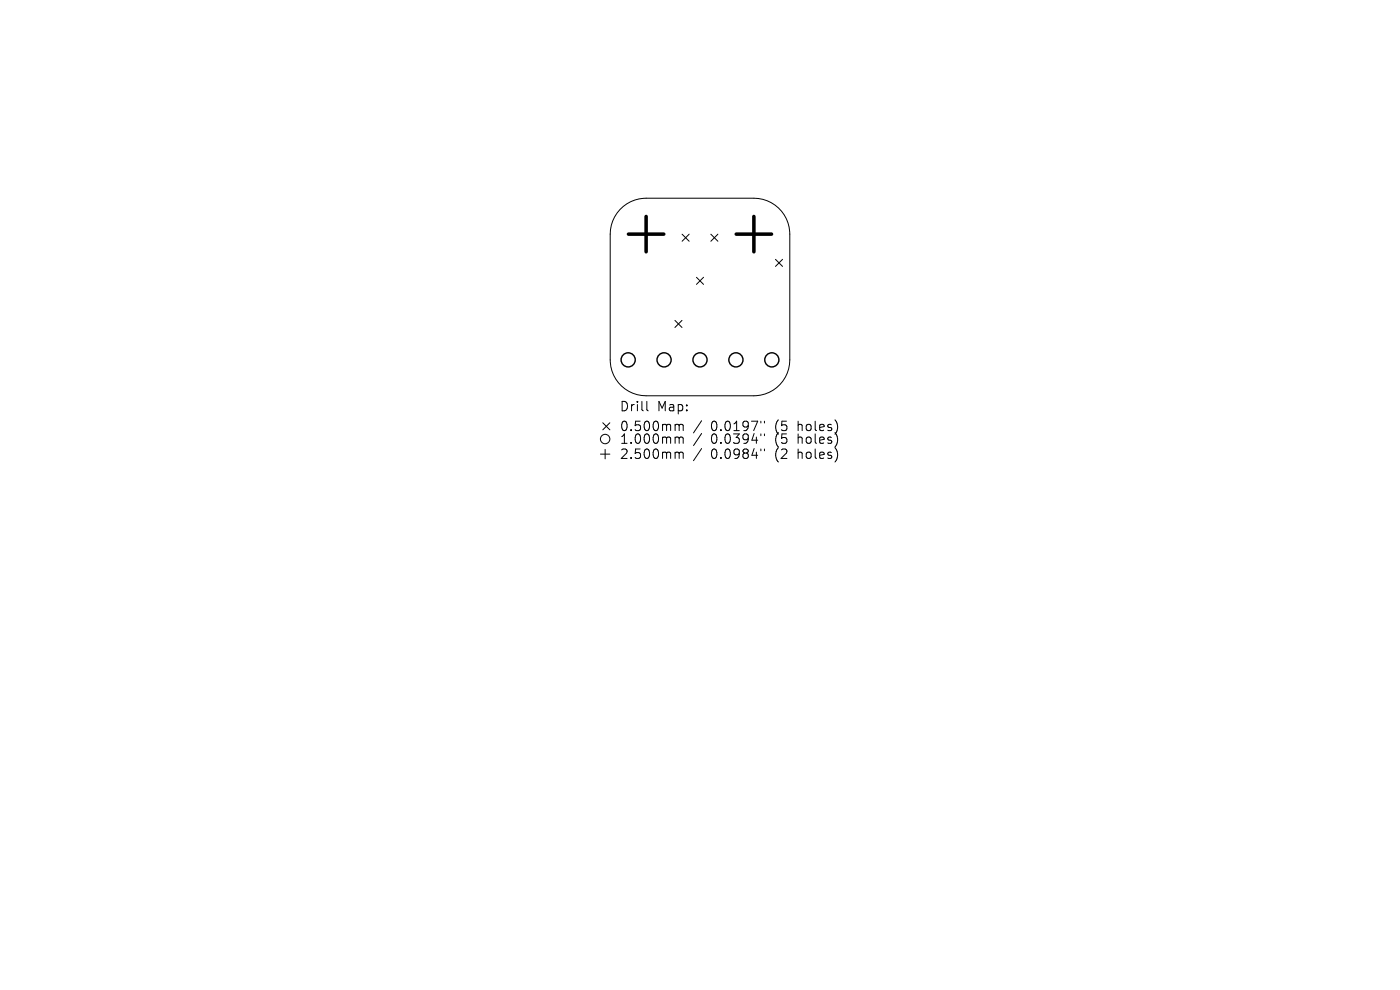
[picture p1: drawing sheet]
<svg xmlns="http://www.w3.org/2000/svg" width="297mm" height="210mm" viewBox="0 0 297 210" stroke-linecap="round" stroke-linejoin="round" font-family="sans-serif">
<defs><g id="words">
<g font-size="2.8">
<text x="131.4" y="87.5">Drill</text>
<text x="139.4" y="87.5">Map:</text>
<text x="131.4" y="91.7">0.500mm</text>
<text x="131.4" y="94.4">1.000mm</text>
<text x="150.8" y="91.7">0.0197&quot;</text>
<text x="150.8" y="94.4">0.0394&quot;</text>
<text x="164.5" y="91.7">(5</text>
<text x="164.5" y="94.4">(5</text>
<text x="169.5" y="91.7">holes)</text>
<text x="169.5" y="94.4">holes)</text>
<text x="131.4" y="97.6">2.500mm</text>
<text x="150.8" y="97.6">0.0984&quot;</text>
<text x="164.5" y="97.6">(2</text>
<text x="169.5" y="97.6">holes)</text>
</g>
</g></defs>
<g fill="none" stroke="#000" stroke-width=".21">
<path d="M131.5 44.5a7.6 7.6 0 0 1 5.6-2.5h22.8a7.6 7.6 0 0 1 7.7 7.7v26.6a7.6 7.6 0 0 1-7.7 7.7h-22.8a7.6 7.6 0 0 1-7.6-7.7v-26.6a7.6 7.6 0 0 1 2-5.2zM144.7 49.7l1.5 1.5M146.2 49.7l-1.5 1.5M147.8 58.8l1.5 1.5M149.3 58.8l-1.5 1.5M150.8 49.7l1.5 1.5M152.3 49.7l-1.5 1.5M164.5 55l1.5 1.5M166 55l-1.5 1.5M143.2 68l1.5 1.5M144.7 68l-1.5 1.5M127.4 96.3h2"/>
<path d="M127.9 89.7l1.5 1.5M128.4 95.3v2M129.4 89.7l-1.5 1.5M137.2 85.1v1.8l.3 .2M143.5 90l.5 .1 .1 .2M143.5 92.7h.3l.3 .3M143.5 95.9h.3l.3 .3M144.1 90.3l.3-.3 .4 .1 .1 1.2M144.1 90.3v1M144.1 93v1M144.1 96.2v1M144.1 93l.3-.3 .4 .1 .1 1.2"/>
<path d="M144.1 96.2l.3-.3 .4 .1 .1 1.2M148.8 89.3l-1.7 2.5M148.8 92l-1.7 2.5M148.8 95.2l-1.7 2.5M161.4 89.3v.4M161.4 92v.4M161.4 95.2v.4M162.2 89.3v.4M162.2 92v.4M162.2 95.2v.4"/>
<circle cx="128.4" cy="93.1" r="1"/>
</g>
<g fill="none" stroke="#000" stroke-width=".3">
<circle cx="133.3" cy="76.3" r="1.5"/>
<circle cx="140.9" cy="76.3" r="1.5"/>
<circle cx="148.5" cy="76.3" r="1.5"/>
<circle cx="156.1" cy="76.3" r="1.5"/>
<circle cx="163.7" cy="76.3" r="1.5"/>
</g>
<path d="M133.3 49.7h7.5M137.1 45.9v7.5M156.2 49.7h7.5M159.9 45.9v7.5" fill="none" stroke="#000" stroke-width=".75"/>
<use href="#words"/>
</svg>
